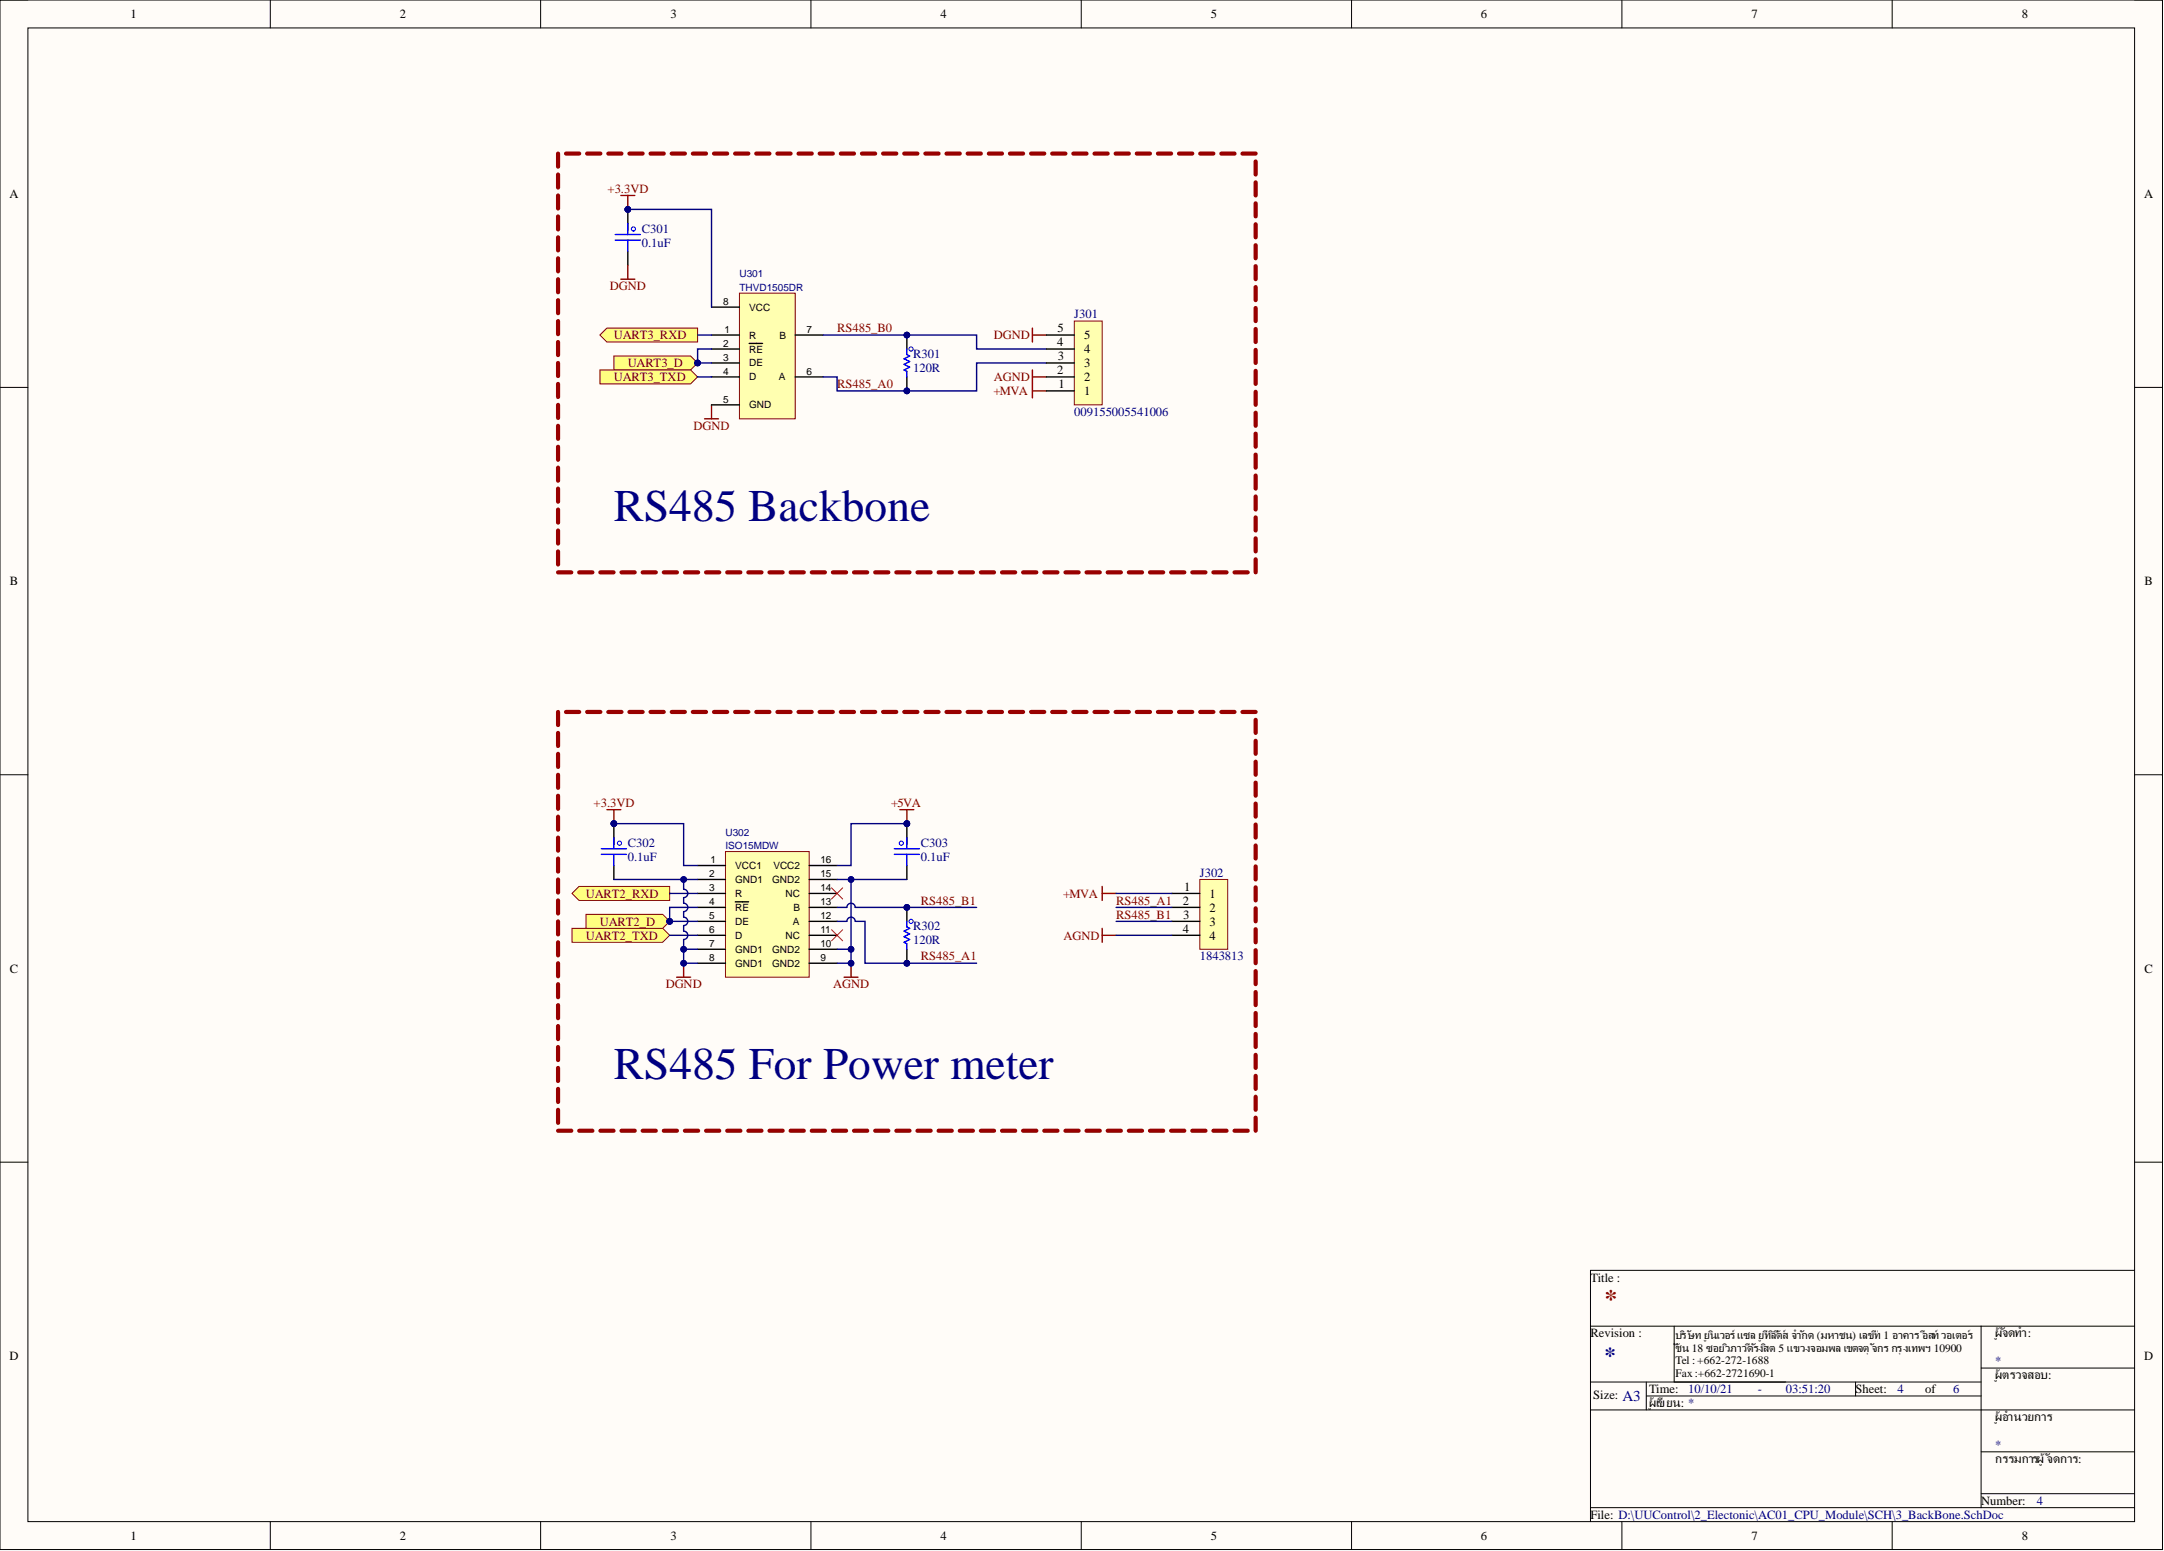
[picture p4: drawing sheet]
<svg xmlns="http://www.w3.org/2000/svg" width="393mm" height="282mm" viewBox="0 0 393 282" stroke-linecap="round" stroke-linejoin="round" font-family="sans-serif">
<defs><g id="words">
<g font-size="8.2" fill="#000080">
<text x="111.6" y="94.6">RS485 Backbone</text>
<text x="111.6" y="196.1">RS485 For Power meter</text>
</g>
<text font-size="4.6" fill="#800000" x="291.6" y="237.5">*</text>
<text font-size="4.1" fill="#000080" x="291.6" y="247.7">*</text>
<text font-size="2.7" fill="#000080" x="294.9" y="254.6">A3</text>
<g font-size="2.3">
<text x="23.7" y="3.3">1</text>
<text x="72.7" y="3.3">2</text>
<text x="121.9" y="3.3">3</text>
<text x="170.9" y="3.3">4</text>
<text x="220.1" y="3.3">5</text>
<text x="269.2" y="3.3">6</text>
<text x="318.3" y="3.3">7</text>
<text x="367.5" y="3.3">8</text>
<text x="1.7" y="36">A</text>
<text x="389.7" y="36">A</text>
<text x="192.2" y="62.9">4</text>
<text x="192.2" y="60.4">5</text>
<text x="192.3" y="65.5">3</text>
<text x="197" y="64.2">4</text>
<text x="197" y="61.7">5</text>
<text x="192.2" y="68">2</text>
<text x="192.4" y="70.5">1</text>
<text x="197" y="71.8">1</text>
<text x="197" y="69.3">2</text>
<text x="197" y="66.7">3</text>
<text x="1.8" y="106.4">B</text>
<text x="389.8" y="106.4">B</text>
<text x="215.2" y="161.9">1</text>
<text x="215" y="164.4">2</text>
<text x="215.1" y="166.9">3</text>
<text x="219.9" y="163.1">1</text>
<text x="219.9" y="165.7">2</text>
<text x="215" y="169.5">4</text>
<text x="219.9" y="168.2">3</text>
<text x="219.9" y="170.7">4</text>
<text x="1.8" y="176.8">C</text>
<text x="389.8" y="176.8">C</text>
<text x="289.1" y="232.9">Title :</text>
<text x="289.1" y="243">Revision :</text>
<text x="362.6" y="243">ผู้จัดทำ:</text>
<text x="1.7" y="247.2">D</text>
<text x="362.6" y="250.6">ผู้ตรวจสอบ:</text>
<text x="389.7" y="247.2">D</text>
<text x="289.6" y="254.2">Size:</text>
<text x="299.8" y="253.2">Time:</text>
<text x="299.8" y="255.6">ผู้เขียน: *</text>
<text x="337.3" y="253.2">Sheet:</text>
<text x="350" y="253.2">of</text>
<text x="362.6" y="258.2">ผู้อำนวยการ</text>
<text x="362.6" y="265.8">กรรมการผู้จัดการ:</text>
<text x="360.1" y="273.5">Number:</text>
<text x="23.7" y="279.8">1</text>
<text x="72.7" y="279.8">2</text>
<text x="121.9" y="279.8">3</text>
<text x="170.9" y="279.8">4</text>
<text x="220.1" y="279.8">5</text>
<text x="269.2" y="279.8">6</text>
<text x="289.1" y="276">File: D:\UUControl\2_Electonic\AC01_CPU_Module\SCH\3_BackBone.SchDoc</text>
<text x="318.3" y="279.8">7</text>
<text x="367.5" y="279.8">8</text>
</g>
<g font-size="2.3" fill="#800000">
<text x="110.4" y="35">+3.3VD</text>
<text x="110.9" y="52.8">DGND</text>
<text x="111.6" y="61.7">UART3_RXD</text>
<text x="152.2" y="60.4">RS485_B0</text>
<text x="180.6" y="61.7">DGND</text>
<text x="111.6" y="69.3">UART3_TXD</text>
<text x="114.1" y="66.7">UART3_D</text>
<text x="152.2" y="70.5">RS485_A0</text>
<text x="180.6" y="71.8">+MVA</text>
<text x="180.6" y="69.3">AGND</text>
<text x="126.1" y="78.1">DGND</text>
<text x="107.9" y="146.6">+3.3VD</text>
<text x="162" y="146.6">+5VA</text>
<text x="106.5" y="163.1">UART2_RXD</text>
<text x="167.4" y="164.4">RS485_B1</text>
<text x="193.2" y="163.1">+MVA</text>
<text x="202.9" y="166.9">RS485_B1</text>
<text x="202.9" y="164.4">RS485_A1</text>
<text x="106.5" y="170.7">UART2_TXD</text>
<text x="109" y="168.2">UART2_D</text>
<text x="193.3" y="170.7">AGND</text>
<text x="121" y="179.6">DGND</text>
<text x="151.4" y="179.6">AGND</text>
<text x="167.4" y="174.5">RS485_A1</text>
</g>
<g font-size="2.3" fill="#000080">
<text x="116.7" y="42.4">C301</text>
<text x="116.7" y="44.9">0.1uF</text>
<text x="195.3" y="57.8">J301</text>
<text x="166" y="65.1">R301</text>
<text x="166" y="67.6">120R</text>
<text x="195.3" y="75.6">009155005541006</text>
<text x="114.1" y="154">C302</text>
<text x="167.4" y="154">C303</text>
<text x="114.1" y="156.5">0.1uF</text>
<text x="167.4" y="156.5">0.1uF</text>
<text x="218.1" y="159.3">J302</text>
<text x="166" y="169.1">R302</text>
<text x="166" y="171.6">120R</text>
<text x="218.1" y="174.5">1843813</text>
<text x="362.6" y="248.1">*</text>
<text x="306.9" y="253.2">10/10/21</text>
<text x="319.5" y="253.2">-</text>
<text x="324.6" y="253.2">03:51:20</text>
<text x="344.9" y="253.2">4</text>
<text x="355" y="253.2">6</text>
<text x="362.6" y="263.3">*</text>
<text x="370.2" y="273.5">4</text>
</g>
<g font-size="2.1">
<text x="304.6" y="243.3">บริษัท ยูนิเวอร์แซล ยูทีลิตี้ส์ จำกัด (มหาชน) เลขที่ 1 อาคาร อีสท์วอเตอร์</text>
<text x="304.6" y="245.6">ชั้น 18 ซอยวิภาวดีรังสิต 5 แขวงจอมพล เขตจตุจักร กรุงเทพฯ 10900</text>
<text x="304.6" y="247.9">Tel : +662-272-1688</text>
<text x="304.6" y="250.2">Fax:+662-2721690-1</text>
</g>
<g font-size="1.8" fill="#000080">
<text x="134.4" y="50.4">U301</text>
<text x="134.4" y="52.9">THVD1505DR</text>
<text x="131.9" y="151.8">U302</text>
<text x="131.9" y="154.4">ISO15MDW</text>
</g>
<g font-size="1.8">
<text x="131.4" y="55.4">8</text>
<text x="136.2" y="56.5">VCC</text>
<text x="131.4" y="65.6">3</text>
<text x="131.4" y="63">2</text>
<text x="131.7" y="60.5">1</text>
<text x="136.2" y="64.1">RE</text>
<text x="136.2" y="61.5">R</text>
<text x="141.7" y="61.5">B</text>
<text x="146.6" y="60.5">7</text>
<text x="131.4" y="68.1">4</text>
<text x="136.2" y="69.1">D</text>
<text x="136.2" y="66.6">DE</text>
<text x="141.5" y="69.1">A</text>
<text x="146.6" y="68.1">6</text>
<text x="131.4" y="73.2">5</text>
<text x="136.2" y="74.2">GND</text>
<text x="128.9" y="162">3</text>
<text x="128.9" y="159.5">2</text>
<text x="129.2" y="156.9">1</text>
<text x="133.6" y="160.5">GND1</text>
<text x="133.6" y="157.9">VCC1</text>
<text x="140.4" y="160.5">GND2</text>
<text x="140.6" y="157.9">VCC2</text>
<text x="149.1" y="156.9">16</text>
<text x="149.1" y="159.5">15</text>
<text x="149.1" y="162">14</text>
<text x="128.9" y="167.1">5</text>
<text x="128.9" y="164.5">4</text>
<text x="133.6" y="165.5">RE</text>
<text x="133.6" y="163">R</text>
<text x="142.8" y="163">NC</text>
<text x="144.2" y="165.5">B</text>
<text x="149.1" y="164.5">13</text>
<text x="149.1" y="167.1">12</text>
<text x="128.9" y="172.1">7</text>
<text x="128.9" y="169.6">6</text>
<text x="133.6" y="173.1">GND1</text>
<text x="133.6" y="170.6">D</text>
<text x="133.6" y="168.1">DE</text>
<text x="140.4" y="173.1">GND2</text>
<text x="142.8" y="170.6">NC</text>
<text x="144.1" y="168.1">A</text>
<text x="149.1" y="169.6">11</text>
<text x="149.1" y="172.1">10</text>
<text x="128.9" y="174.7">8</text>
<text x="133.6" y="175.7">GND1</text>
<text x="140.4" y="175.7">GND2</text>
<text x="149.1" y="174.7">9</text>
</g>
</g></defs>
<path d="M0 0h393.1v281.6h-393.1z" fill-rule="evenodd" fill="#fffcf8"/>
<path d="M0 0h393.1v281.6h-393.1z" fill="none" stroke="#000" stroke-width=".18"/>
<path d="M5.1 5.1h382.9v271.4h-382.9z" fill-rule="evenodd" fill="#fffcf8"/>
<g fill="none" stroke="#000" stroke-width=".18">
<path d="M0 0h5.1M5.1 5.1h382.9v271.4h-382.9zM49.1 0v5.1M98.3 0v5.1M147.4 0v5.1M196.5 0v5.1M245.7 0v5.1M294.8 0v5.1M343.9 0v5.1M388 0h5.1v5.1M0 70.4h5.1M388 70.4h5.1"/>
<path d="M0 140.8h5.1M388 140.8h5.1M0 211.2h5.1M388 211.2h5.1M388 230.9h-98.9v45.6M289.1 251.2h71M289.1 256.2h98.9M289.1 241h98.9M299.2 251.2v5M299.2 253.7h60.9M304.3 241v10.2M337.3 251.2v2.5"/>
<path d="M360.1 248.6h27.9M360.1 241v33M49.1 276.5v5.1M98.3 276.5v5.1M147.4 276.5v5.1M196.5 276.5v5.1M245.7 276.5v5.1M289.1 274h98.9M294.8 276.5v5.1M343.9 276.5v5.1M360.1 263.8h27.9M360.1 271.5h27.9"/>
<path d="M393.1 276.5v5.1"/>
</g>
<path d="M111.6 64.7h13.9l1.3 1.3-1.3 1.2h-13.9z" fill-rule="evenodd" fill="#ffff80"/>
<path d="M111.6 64.7h13.9l1.3 1.3-1.3 1.2h-13.9z" fill="none" stroke="#800000" stroke-width=".18"/>
<circle cx="126.8" cy="66" r=".51" fill="#000080"/>
<circle cx="126.8" cy="66" r=".51" fill="none" stroke="#000080" stroke-width=".18"/>
<path d="M104 168.7h16.5l1.2 1.3-1.2 1.2h-16.5z" fill-rule="evenodd" fill="#ffff80"/>
<path d="M104 168.7h16.5l1.2 1.3-1.2 1.2h-16.5z" fill="none" stroke="#800000" stroke-width=".18"/>
<path d="M105.2 161.1h16.5v2.5h-16.5l-1.2-1.2z" fill-rule="evenodd" fill="#ffff80"/>
<path d="M105.2 161.1h16.5v2.5h-16.5l-1.2-1.2z" fill="none" stroke="#800000" stroke-width=".18"/>
<path d="M106.5 166.2h14l1.2 1.2-1.2 1.3h-14z" fill-rule="evenodd" fill="#ffff80"/>
<path d="M106.5 166.2h14l1.2 1.2-1.2 1.3h-14z" fill="none" stroke="#800000" stroke-width=".18"/>
<circle cx="121.7" cy="167.4" r=".51" fill="#000080"/>
<circle cx="121.7" cy="167.4" r=".51" fill="none" stroke="#000080" stroke-width=".18"/>
<path d="M131.9 154.8h15.2v22.8h-15.2z" fill-rule="evenodd" fill="#ffffb0"/>
<path d="M131.9 154.8h15.2v22.8h-15.2z" fill="none" stroke="#800000" stroke-width=".18"/>
<g fill="none" stroke="#000" stroke-width=".25">
<path d="M126.8 157.3h5.1M126.8 159.8h5.1M147.1 157.3h5.1M147.1 159.8h5.1M126.8 162.4h5.1M126.8 164.9h5.1M126.8 167.4h5.1M126.8 170h5.1M126.8 172.5h5.1M126.8 175.1h5.1M133.6 163.9h2.5M147.1 162.4h5.1"/>
<path d="M147.1 164.9h5.1M147.1 167.4h5.1M147.1 170h5.1M147.1 172.5h5.1M147.1 175.1h5.1"/>
</g>
<path d="M112.9 35.5h2.5M114.1 35.5v2.6M128.1 76.1h2.5M129.3 73.6v2.5" fill="none" stroke="#800000" stroke-width=".25"/>
<circle cx="114.1" cy="38.1" r=".51" fill="#000080"/>
<circle cx="114.1" cy="38.1" r=".51" fill="none" stroke="#000080" stroke-width=".18"/>
<path d="M123 177.6h2.5M124.3 175.1v2.5" fill="none" stroke="#800000" stroke-width=".25"/>
<circle cx="124.3" cy="175.1" r=".51" fill="#000080"/>
<circle cx="124.3" cy="175.1" r=".51" fill="none" stroke="#000080" stroke-width=".18"/>
<path d="M109 67.2h16.5l1.3 1.3-1.3 1.3h-16.5z" fill-rule="evenodd" fill="#ffff80"/>
<path d="M109 67.2h16.5l1.3 1.3-1.3 1.3h-16.5z" fill="none" stroke="#800000" stroke-width=".18"/>
<path d="M110.3 59.6h16.5v2.6h-16.5l-1.3-1.3z" fill-rule="evenodd" fill="#ffff80"/>
<path d="M110.3 59.6h16.5v2.6h-16.5l-1.3-1.3z" fill="none" stroke="#800000" stroke-width=".18"/>
<circle cx="114.1" cy="38.1" r=".51" fill="#000080"/>
<circle cx="114.1" cy="38.1" r=".51" fill="none" stroke="#000080" stroke-width=".18"/>
<circle cx="115.1" cy="41.6" r=".38" fill="none" stroke="#00f" stroke-width=".18"/>
<path d="M114.1 38.1v2.5" fill="none" stroke="#000" stroke-width=".25"/>
<circle cx="114.1" cy="38.1" r=".51" fill="#000080"/>
<circle cx="114.1" cy="38.1" r=".51" fill="none" stroke="#000080" stroke-width=".18"/>
<path d="M114.1 40.6v1.3M114.1 45.7v2.5" fill="none" stroke="#000" stroke-width=".25"/>
<path d="M111.8 43.6h4.6M111.8 42.6h4.6M114.1 40.6v2M114.1 43.6v2.1" fill="none" stroke="#00f" stroke-width=".25"/>
<path d="M110.3 147.1h2.6M111.6 147.1v2.6" fill="none" stroke="#800000" stroke-width=".25"/>
<circle cx="111.6" cy="149.7" r=".51" fill="#000080"/>
<circle cx="111.6" cy="149.7" r=".51" fill="none" stroke="#000080" stroke-width=".18"/>
<circle cx="111.6" cy="149.7" r=".51" fill="#000080"/>
<circle cx="111.6" cy="149.7" r=".51" fill="none" stroke="#000080" stroke-width=".18"/>
<circle cx="112.6" cy="153.2" r=".38" fill="none" stroke="#00f" stroke-width=".18"/>
<path d="M111.6 149.7v2.5" fill="none" stroke="#000" stroke-width=".25"/>
<circle cx="111.6" cy="149.7" r=".51" fill="#000080"/>
<circle cx="111.6" cy="149.7" r=".51" fill="none" stroke="#000080" stroke-width=".18"/>
<path d="M111.6 152.2v1.3M111.6 157.3v2.5" fill="none" stroke="#000" stroke-width=".25"/>
<path d="M109.3 155.3h4.6M109.3 154.2h4.6M111.6 152.2v2M111.6 155.3v2" fill="none" stroke="#00f" stroke-width=".25"/>
<path d="M153.4 177.6h2.6M154.7 175.1v2.5" fill="none" stroke="#800000" stroke-width=".25"/>
<circle cx="154.7" cy="175.1" r=".51" fill="#000080"/>
<circle cx="154.7" cy="175.1" r=".51" fill="none" stroke="#000080" stroke-width=".18"/>
<circle cx="164.8" cy="149.7" r=".51" fill="#000080"/>
<circle cx="164.8" cy="149.7" r=".51" fill="none" stroke="#000080" stroke-width=".18"/>
<circle cx="163.8" cy="153.2" r=".38" fill="none" stroke="#00f" stroke-width=".18"/>
<path d="M164.8 149.7v2.5" fill="none" stroke="#000" stroke-width=".25"/>
<circle cx="164.8" cy="149.7" r=".51" fill="#000080"/>
<circle cx="164.8" cy="149.7" r=".51" fill="none" stroke="#000080" stroke-width=".18"/>
<path d="M164.8 152.2v1.3M164.8 157.3v2.5" fill="none" stroke="#000" stroke-width=".25"/>
<path d="M162.6 155.3h4.5M162.6 154.2h4.5M164.8 152.2v2M164.8 155.3v2" fill="none" stroke="#00f" stroke-width=".25"/>
<path d="M151.1 161.4l2.1 2M151.1 169l2.1 2M153.2 161.4l-2.1 2M153.2 169l-2.1 2" fill="none" stroke="#f00" stroke-width=".18"/>
<path d="M200.3 168.7v2.5M200.3 170h2.6" fill="none" stroke="#800000" stroke-width=".25"/>
<path d="M134.4 53.3h10.1v22.8h-10.1z" fill-rule="evenodd" fill="#ffffb0"/>
<path d="M134.4 53.3h10.1v22.8h-10.1z" fill="none" stroke="#800000" stroke-width=".18"/>
<path d="M129.3 55.8h5.1M129.3 60.9h5.1M129.3 68.5h5.1M129.3 73.6h5.1M129.3 66h5.1M129.3 63.4h5.1M136.2 62.4h2.4M144.5 60.9h5.1M144.5 68.5h5.1" fill="none" stroke="#000" stroke-width=".25"/>
<path d="M112.9 50.7h2.5M114.1 48.2v2.5" fill="none" stroke="#800000" stroke-width=".25"/>
<circle cx="164.8" cy="60.9" r=".51" fill="#000080"/>
<circle cx="164.8" cy="60.9" r=".51" fill="none" stroke="#000080" stroke-width=".18"/>
<circle cx="164.8" cy="71" r=".51" fill="#000080"/>
<circle cx="164.8" cy="71" r=".51" fill="none" stroke="#000080" stroke-width=".18"/>
<path d="M164.8 60.9v2.5" fill="none" stroke="#000" stroke-width=".25"/>
<circle cx="164.8" cy="60.9" r=".51" fill="#000080"/>
<circle cx="164.8" cy="60.9" r=".51" fill="none" stroke="#000080" stroke-width=".18"/>
<path d="M164.8 68.5v2.5" fill="none" stroke="#000" stroke-width=".25"/>
<circle cx="164.8" cy="71" r=".51" fill="#000080"/>
<circle cx="164.8" cy="71" r=".51" fill="none" stroke="#000080" stroke-width=".18"/>
<path d="M164.8 63.4v1l.5 .3-1 .5 1 .5-1 .5 1 .5-1 .5 .5 .3v1" fill="none" stroke="#00f" stroke-width=".25"/>
<circle cx="165.6" cy="63.4" r=".38" fill="none" stroke="#00f" stroke-width=".18"/>
<circle cx="164.8" cy="164.9" r=".51" fill="#000080"/>
<circle cx="164.8" cy="164.9" r=".51" fill="none" stroke="#000080" stroke-width=".18"/>
<circle cx="164.8" cy="175.1" r=".51" fill="#000080"/>
<circle cx="164.8" cy="175.1" r=".51" fill="none" stroke="#000080" stroke-width=".18"/>
<path d="M164.8 164.9v2.5" fill="none" stroke="#000" stroke-width=".25"/>
<circle cx="164.8" cy="164.9" r=".51" fill="#000080"/>
<circle cx="164.8" cy="164.9" r=".51" fill="none" stroke="#000080" stroke-width=".18"/>
<path d="M164.8 172.5v2.6" fill="none" stroke="#000" stroke-width=".25"/>
<circle cx="164.8" cy="175.1" r=".51" fill="#000080"/>
<circle cx="164.8" cy="175.1" r=".51" fill="none" stroke="#000080" stroke-width=".18"/>
<path d="M164.8 167.4v1.1l.5 .2-1 .5 1 .5-1 .5 1 .5-1 .5 .5 .3v1" fill="none" stroke="#00f" stroke-width=".25"/>
<circle cx="165.6" cy="167.4" r=".38" fill="none" stroke="#00f" stroke-width=".18"/>
<g fill="none" stroke="#980000" stroke-width=".76">
<path d="M101.4 27.9v2.4M101.4 31.7v2.4M101.4 35.5v2.4M101.4 39.3v2.4M102.9 27.9h2.4M106.7 27.9h2.4M110.6 27.9h2.4M114.4 27.9h2.4M118.2 27.9h2.5M122.1 27.9h2.4M125.9 27.9h2.4M129.8 27.9h2.4"/>
<path d="M133.6 27.9h2.4M137.5 27.9h2.4M141.3 27.9h2.4M145.1 27.9h2.5M149 27.9h2.4M152.8 27.9h2.4M156.7 27.9h2.4M160.5 27.9h2.4M164.4 27.9h2.4M168.2 27.9h2.4M172 27.9h2.5M175.9 27.9h2.4"/>
<path d="M179.7 27.9h2.4M183.6 27.9h2.4M187.4 27.9h2.4M191.3 27.9h2.4M195.1 27.9h2.4M198.9 27.9h2.4M202.8 27.9h2.4M206.6 27.9h2.4M210.5 27.9h2.4M214.3 27.9h2.4M218.2 27.9h2.4M222 27.9h2.4"/>
<path d="M225.8 27.9h2.4M228.2 29.3v2.4M228.2 33.1v2.4M228.2 36.9v2.4M101.4 43.1v2.4M101.4 46.9v2.4M101.4 50.7v2.4M101.4 54.5v2.4M101.4 58.4v2.3M228.2 40.8v2.3M228.2 44.6v2.3M228.2 48.4v2.3"/>
<path d="M228.2 52.2v2.3M228.2 56v2.4M228.2 59.8v2.4M101.4 62.2v2.3M101.4 66v2.3M101.4 69.8v2.3M101.4 73.6v2.4M101.4 77.4v2.4M228.2 63.6v2.4M228.2 67.4v2.4M228.2 71.2v2.4M228.2 75v2.4"/>
<path d="M228.2 78.8v2.4M101.4 81.2v2.4M101.4 85v2.4M101.4 88.8v2.4M101.4 92.6v2.4M101.4 96.4v2.4M228.2 82.6v2.4M228.2 86.4v2.4M228.2 90.2v2.4M228.2 94v2.4M228.2 97.8v2.4M101.4 100.2v2.4"/>
<path d="M101.4 104h2.4M105.3 104h2.4M109.1 104h2.4M113 104h2.4M116.8 104h2.4M120.7 104h2.4M124.5 104h2.4M128.3 104h2.4M132.2 104h2.4M136 104h2.4M139.9 104h2.4M143.7 104h2.4"/>
<path d="M147.6 104h2.3M151.4 104h2.4M155.2 104h2.4M159.1 104h2.4M162.9 104h2.4M166.8 104h2.4M170.6 104h2.4M174.5 104h2.4M178.3 104h2.4M182.1 104h2.4M186 104h2.4M189.8 104h2.4"/>
<path d="M193.7 104h2.4M197.5 104h2.4M201.3 104h2.4M205.2 104h2.4M209 104h2.4M212.9 104h2.4M216.7 104h2.4M220.6 104h2.4M224.4 104h2.4M228.2 101.6v2.4M101.4 129.4v2.4M101.4 133.2v2.4"/>
<path d="M101.4 137v2.4M102.9 129.4h2.4M106.7 129.4h2.4M110.6 129.4h2.4M114.4 129.4h2.4M118.2 129.4h2.5M122.1 129.4h2.4M125.9 129.4h2.4M129.8 129.4h2.4M133.6 129.4h2.4M137.5 129.4h2.4M141.3 129.4h2.4"/>
<path d="M145.1 129.4h2.5M149 129.4h2.4M152.8 129.4h2.4M156.7 129.4h2.4M160.5 129.4h2.4M164.4 129.4h2.4M168.2 129.4h2.4M172 129.4h2.5M175.9 129.4h2.4M179.7 129.4h2.4M183.6 129.4h2.4M187.4 129.4h2.4"/>
<path d="M191.3 129.4h2.4M195.1 129.4h2.4M198.9 129.4h2.4M202.8 129.4h2.4M206.6 129.4h2.4M210.5 129.4h2.4M214.3 129.4h2.4M218.2 129.4h2.4M222 129.4h2.4M225.8 129.4h2.4M228.2 130.8v2.4M228.2 134.6v2.4"/>
<path d="M228.2 138.4v2.4M101.4 140.8v2.4M101.4 144.6v2.4M101.4 148.4v2.4M101.4 152.2v2.4M101.4 156v2.4M101.4 159.8v2.4M228.2 142.2v2.4M228.2 146v2.4M228.2 149.8v2.4M228.2 153.6v2.4M228.2 157.5v2.3"/>
<path d="M101.4 163.6v2.4M101.4 167.4v2.4M101.4 171.2v2.4M101.4 175.1v2.3M101.4 178.9v2.3M228.2 161.3v2.3M228.2 165.1v2.3M228.2 168.9v2.3M228.2 172.7v2.4M228.2 176.5v2.4M101.4 182.7v2.3M101.4 186.5v2.3"/>
<path d="M101.4 190.3v2.4M101.4 194.1v2.4M101.4 197.9v2.4M228.2 180.3v2.4M228.2 184.1v2.4M228.2 187.9v2.4M228.2 191.7v2.4M228.2 195.5v2.4M228.2 199.3v2.4M101.4 201.7v2.4M101.4 205.5h2.4M105.3 205.5h2.4"/>
<path d="M109.1 205.5h2.4M113 205.5h2.4M116.8 205.5h2.4M120.7 205.5h2.4M124.5 205.5h2.4M128.3 205.5h2.4M132.2 205.5h2.4M136 205.5h2.4M139.9 205.5h2.4M143.7 205.5h2.4M147.6 205.5h2.3M151.4 205.5h2.4"/>
<path d="M155.2 205.5h2.4M159.1 205.5h2.4M162.9 205.5h2.4M166.8 205.5h2.4M170.6 205.5h2.4M174.5 205.5h2.4M178.3 205.5h2.4M182.1 205.5h2.4M186 205.5h2.4M189.8 205.5h2.4M193.7 205.5h2.4M197.5 205.5h2.4"/>
<path d="M201.3 205.5h2.4M205.2 205.5h2.4M209 205.5h2.4M212.9 205.5h2.4M216.7 205.5h2.4M220.6 205.5h2.4M224.4 205.5h2.4M228.2 203.1v2.4"/>
</g>
<path d="M200.3 161.1v2.5M200.3 162.4h2.6" fill="none" stroke="#800000" stroke-width=".25"/>
<path d="M218.1 159.8h5.1v12.7h-5.1z" fill-rule="evenodd" fill="#ffffb0"/>
<path d="M218.1 159.8h5.1v12.7h-5.1z" fill="none" stroke="#800000" stroke-width=".18"/>
<path d="M213 162.4h5.1M213 164.9h5.1M213 167.4h5.1M213 170h5.1" fill="none" stroke="#000" stroke-width=".25"/>
<path d="M187.7 59.6v2.6M187.7 67.2v5.1M187.7 68.5h2.5M187.7 71h2.5M187.7 60.9h2.5" fill="none" stroke="#800000" stroke-width=".25"/>
<path d="M126.8 68.5h2.5M126.8 66h2.5" fill="none" stroke="#000080" stroke-width=".25"/>
<circle cx="126.8" cy="66" r=".51" fill="#000080"/>
<circle cx="126.8" cy="66" r=".51" fill="none" stroke="#000080" stroke-width=".18"/>
<path d="M129.3 63.4h-2.5v2.6" fill="none" stroke="#000080" stroke-width=".25"/>
<circle cx="126.8" cy="66" r=".51" fill="#000080"/>
<circle cx="126.8" cy="66" r=".51" fill="none" stroke="#000080" stroke-width=".18"/>
<path d="M126.8 60.9h2.5M121.7 170h5.1M121.7 167.4h5.1" fill="none" stroke="#000080" stroke-width=".25"/>
<circle cx="121.7" cy="167.4" r=".51" fill="#000080"/>
<circle cx="121.7" cy="167.4" r=".51" fill="none" stroke="#000080" stroke-width=".18"/>
<path d="M126.8 164.9h-5.1v2.5" fill="none" stroke="#000080" stroke-width=".25"/>
<circle cx="121.7" cy="167.4" r=".51" fill="#000080"/>
<circle cx="121.7" cy="167.4" r=".51" fill="none" stroke="#000080" stroke-width=".18"/>
<path d="M126.8 159.8h-2.5v1.8a.76 .76 0 0 1 .7 .8 .76 .76 0 0 1-.7 .7v1a.76 .76 0 0 1 .7 .8 .76 .76 0 0 1-.7 .8v1a.76 .76 0 0 1 .7 .7 .76 .76 0 0 1-.7 .8v1a.76 .76 0 0 1 .7 .8 .76 .76 0 0 1-.7 .7v1.8M121.7 162.4h5.1" fill="none" stroke="#000080" stroke-width=".25"/>
<circle cx="124.3" cy="159.8" r=".51" fill="#000080"/>
<circle cx="124.3" cy="159.8" r=".51" fill="none" stroke="#000080" stroke-width=".18"/>
<circle cx="124.3" cy="172.5" r=".51" fill="#000080"/>
<circle cx="124.3" cy="172.5" r=".51" fill="none" stroke="#000080" stroke-width=".18"/>
<path d="M126.8 172.5h-2.5v2.6h2.5" fill="none" stroke="#000080" stroke-width=".25"/>
<circle cx="124.3" cy="175.1" r=".51" fill="#000080"/>
<circle cx="124.3" cy="175.1" r=".51" fill="none" stroke="#000080" stroke-width=".18"/>
<circle cx="124.3" cy="172.5" r=".51" fill="#000080"/>
<circle cx="124.3" cy="172.5" r=".51" fill="none" stroke="#000080" stroke-width=".18"/>
<path d="M114.1 38.1h15.2v17.7" fill="none" stroke="#000080" stroke-width=".25"/>
<circle cx="114.1" cy="38.1" r=".51" fill="#000080"/>
<circle cx="114.1" cy="38.1" r=".51" fill="none" stroke="#000080" stroke-width=".18"/>
<path d="M111.6 159.8h12.7" fill="none" stroke="#000080" stroke-width=".25"/>
<circle cx="124.3" cy="159.8" r=".51" fill="#000080"/>
<circle cx="124.3" cy="159.8" r=".51" fill="none" stroke="#000080" stroke-width=".18"/>
<path d="M111.6 149.7h12.7v7.6h2.5" fill="none" stroke="#000080" stroke-width=".25"/>
<circle cx="111.6" cy="149.7" r=".51" fill="#000080"/>
<circle cx="111.6" cy="149.7" r=".51" fill="none" stroke="#000080" stroke-width=".18"/>
<path d="M152.2 159.8h2.5v12.7" fill="none" stroke="#000080" stroke-width=".25"/>
<circle cx="154.7" cy="159.8" r=".51" fill="#000080"/>
<circle cx="154.7" cy="159.8" r=".51" fill="none" stroke="#000080" stroke-width=".18"/>
<circle cx="154.7" cy="172.5" r=".51" fill="#000080"/>
<circle cx="154.7" cy="172.5" r=".51" fill="none" stroke="#000080" stroke-width=".18"/>
<path d="M152.2 172.5h2.5v2.6h-2.5" fill="none" stroke="#000080" stroke-width=".25"/>
<circle cx="154.7" cy="175.1" r=".51" fill="#000080"/>
<circle cx="154.7" cy="175.1" r=".51" fill="none" stroke="#000080" stroke-width=".18"/>
<circle cx="154.7" cy="172.5" r=".51" fill="#000080"/>
<circle cx="154.7" cy="172.5" r=".51" fill="none" stroke="#000080" stroke-width=".18"/>
<path d="M154.7 159.8h10.1" fill="none" stroke="#000080" stroke-width=".25"/>
<circle cx="154.7" cy="159.8" r=".51" fill="#000080"/>
<circle cx="154.7" cy="159.8" r=".51" fill="none" stroke="#000080" stroke-width=".18"/>
<path d="M164.8 149.7h-10.1v7.6h-2.5" fill="none" stroke="#000080" stroke-width=".25"/>
<circle cx="164.8" cy="149.7" r=".51" fill="#000080"/>
<circle cx="164.8" cy="149.7" r=".51" fill="none" stroke="#000080" stroke-width=".18"/>
<path d="M149.6 60.9h27.9v2.5h12.7" fill="none" stroke="#000080" stroke-width=".25"/>
<circle cx="164.8" cy="60.9" r=".51" fill="#000080"/>
<circle cx="164.8" cy="60.9" r=".51" fill="none" stroke="#000080" stroke-width=".18"/>
<path d="M190.2 66h-12.7v5h-25.3v-2.5h-2.6" fill="none" stroke="#000080" stroke-width=".25"/>
<circle cx="164.8" cy="71" r=".51" fill="#000080"/>
<circle cx="164.8" cy="71" r=".51" fill="none" stroke="#000080" stroke-width=".18"/>
<path d="M152.2 164.9h1.7a.76 .76 0 0 1 .8-.8 .76 .76 0 0 1 .8 .8h22" fill="none" stroke="#000080" stroke-width=".25"/>
<circle cx="164.8" cy="164.9" r=".51" fill="#000080"/>
<circle cx="164.8" cy="164.9" r=".51" fill="none" stroke="#000080" stroke-width=".18"/>
<path d="M152.2 167.4h1.7a.76 .76 0 0 1 .8-.7 .76 .76 0 0 1 .8 .7h1.7v7.7h20.3" fill="none" stroke="#000080" stroke-width=".25"/>
<circle cx="164.8" cy="175.1" r=".51" fill="#000080"/>
<circle cx="164.8" cy="175.1" r=".51" fill="none" stroke="#000080" stroke-width=".18"/>
<path d="M202.9 162.4h10.1M202.9 170h10.1M202.9 164.9h10.1M202.9 167.4h10.1" fill="none" stroke="#000080" stroke-width=".25"/>
<path d="M195.3 58.4h5v15.2h-5z" fill-rule="evenodd" fill="#ffffb0"/>
<path d="M195.3 58.4h5v15.2h-5z" fill="none" stroke="#800000" stroke-width=".18"/>
<path d="M190.2 71h5.1M190.2 68.5h5.1M190.2 66h5.1M190.2 63.4h5.1M190.2 60.9h5.1" fill="none" stroke="#000" stroke-width=".25"/>
<path d="M163.6 147.1h2.5M164.8 147.1v2.6" fill="none" stroke="#800000" stroke-width=".25"/>
<circle cx="164.8" cy="149.7" r=".51" fill="#000080"/>
<circle cx="164.8" cy="149.7" r=".51" fill="none" stroke="#000080" stroke-width=".18"/>
<use href="#words"/>
</svg>
